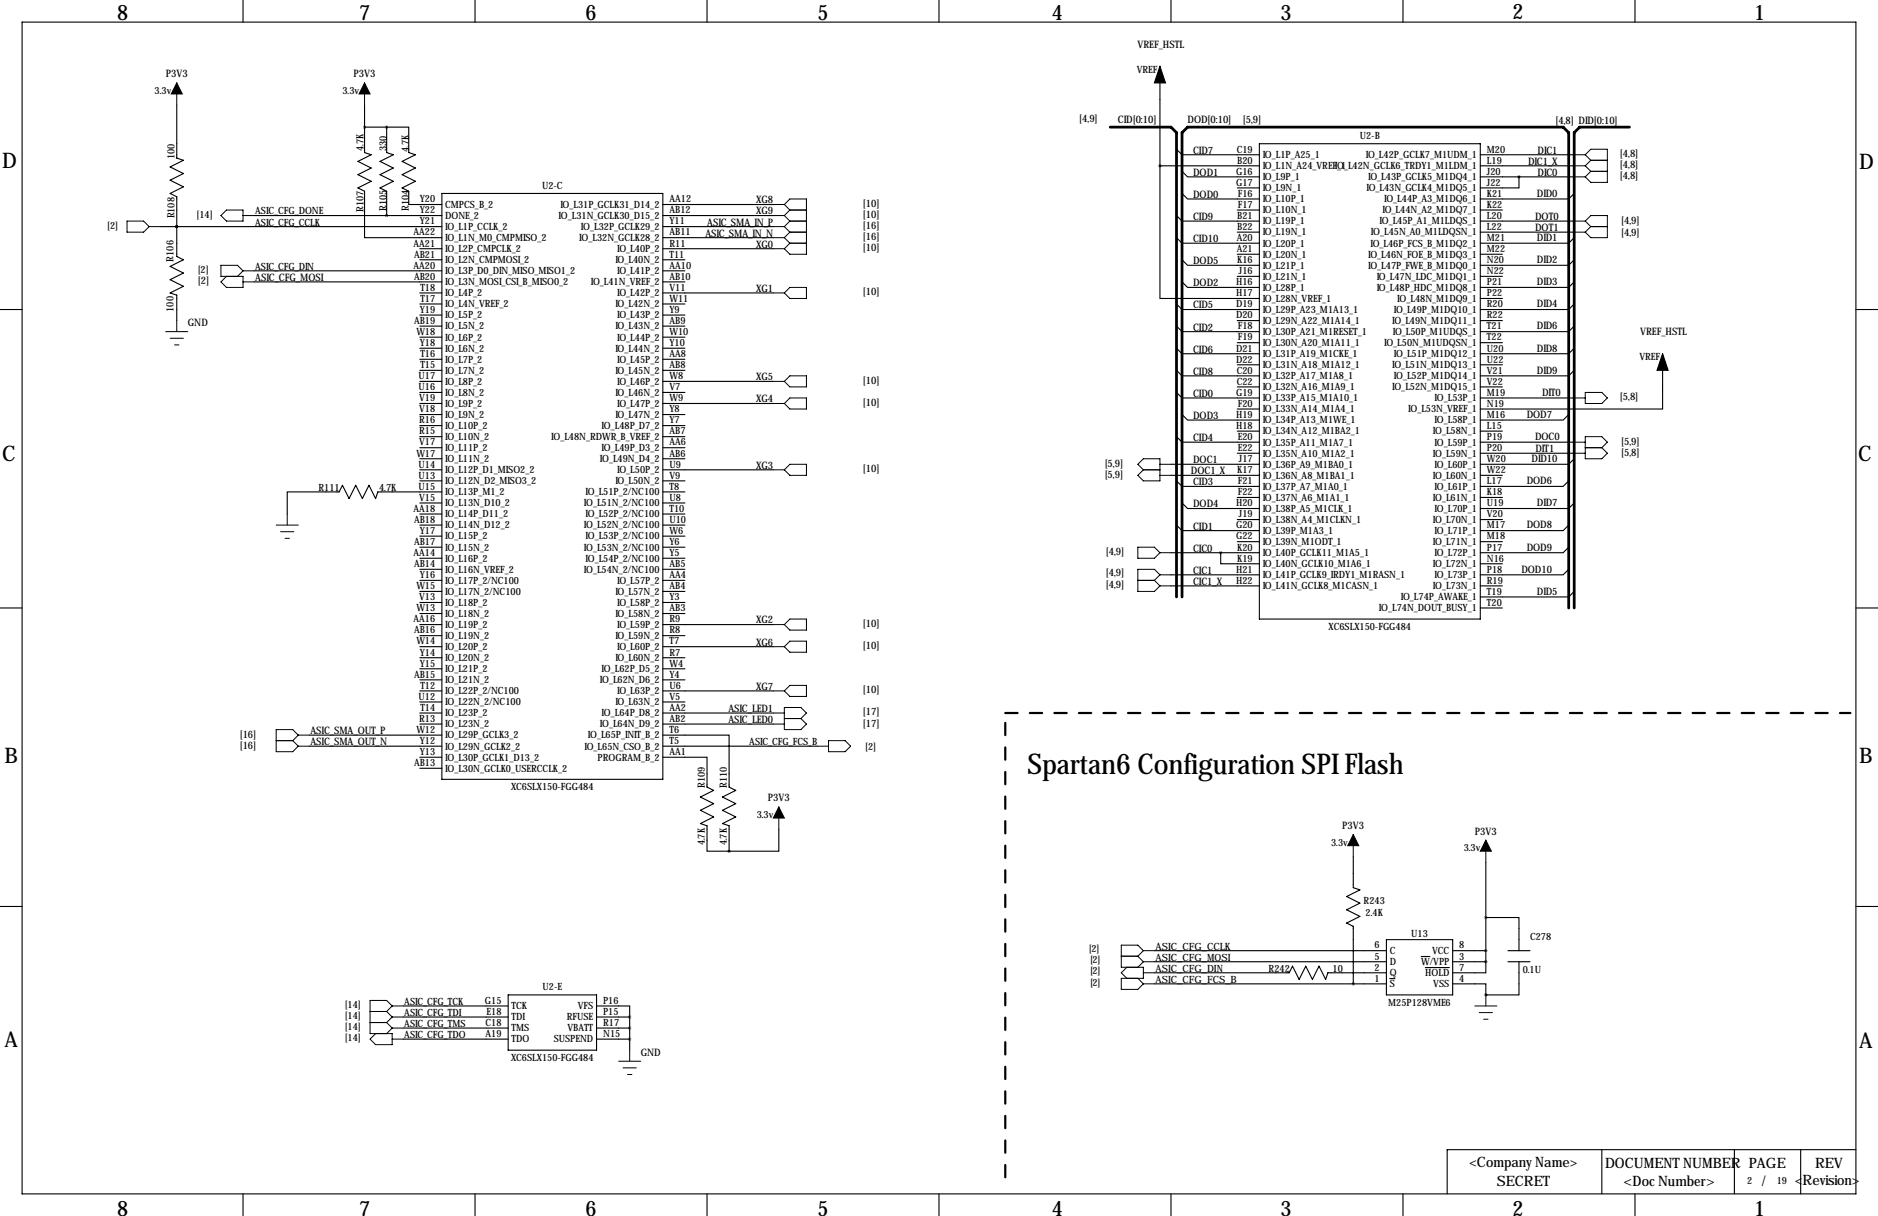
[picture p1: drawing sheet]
<svg xmlns="http://www.w3.org/2000/svg" width="432mm" height="279mm" viewBox="0 0 432 279" stroke-linecap="round" stroke-linejoin="round" font-family="sans-serif">
<defs><g id="words">
<text font-size="6.6" x="236.2" y="177.8">Spartan6 Configuration SPI Flash</text>
<g font-size="4.9">
<text x="26.9" y="4.6">8</text>
<text x="82.5" y="4.6">7</text>
<text x="134.6" y="4.6">6</text>
<text x="188" y="4.6">5</text>
<text x="241.8" y="4.6">4</text>
<text x="294.4" y="4.6">3</text>
<text x="347.7" y="4.3">2</text>
<text x="403.4" y="4.6">1</text>
<text x=".5" y="38.6">D</text>
<text x="427.5" y="38.9">D</text>
<text x=".5" y="105.9">C</text>
<text x="427.2" y="105.9">C</text>
<text x="1" y="175.3">B</text>
<text x="427.5" y="175.3">B</text>
<text x="1" y="240.5">A</text>
<text x="427.5" y="240.8">A</text>
<text x="26.9" y="279.3">8</text>
<text x="82.5" y="279.3">7</text>
<text x="134.6" y="279.3">6</text>
<text x="188" y="279.3">5</text>
<text x="241.8" y="279.3">4</text>
<text x="294.4" y="279.3">3</text>
<text x="347.7" y="279.3">2</text>
<text x="403.4" y="279.3">1</text>
</g>
<g font-size="3.3">
<text x="337.9" y="268.1">&lt;Company Name&gt;</text>
<text x="369.1" y="268.5">DOCUMENT NUMBER PAGE</text>
<text x="417.3" y="268.5">REV</text>
<text x="344.2" y="272.5">SECRET</text>
<text x="373.3" y="272.5">&lt;Doc Number&gt;</text>
<text x="405.1" y="272.5">/</text>
<text x="412.7" y="272.4">&lt;Revision&gt;</text>
</g>
<g font-size="2.4">
<text x="261.5" y="11">VREF_HSTL</text>
<text x="38.1" y="17.8">P3V3</text>
<text x="81.3" y="17.8">P3V3</text>
<text x="248.2" y="27.9">[4,9]</text>
<text x="257" y="28.2">CID[0:10]</text>
<text x="273" y="28.2">DOD[0:10]</text>
<text x="285.7" y="28.2">[5,9]</text>
<text x="357.6" y="28.4">[4,8] DID[0:10]</text>
<text x="274.3" y="35.3">CID7</text>
<text x="353.5" y="35.3">DIC1</text>
<text x="274.3" y="40.4">DOD1</text>
<text x="351.3" y="37.8">DIC1_X</text>
<text x="353.5" y="40.4">DIC0</text>
<text x="372.5" y="36.1">[4,8]</text>
<text x="372.5" y="38.7">[4,8]</text>
<text x="372.5" y="41.2">[4,8]</text>
<text x="173.9" y="46.7">XG8</text>
<text x="198.4" y="47.6">[10]</text>
<text x="274.3" y="45.5">DOD0</text>
<text x="353.4" y="45.2">DID0</text>
<text x="162.6" y="51.8">ASIC_SMA_IN_P</text>
<text x="173.9" y="49.3">XG9</text>
<text x="198.4" y="50.1">[10]</text>
<text x="198.4" y="52.6">[16]</text>
<text x="274.3" y="50.5">CID9</text>
<text x="353" y="53.1">DOT1</text>
<text x="353" y="50.5">DOT0</text>
<text x="372.7" y="51.4">[4,9]</text>
<text x="162.2" y="54.4">ASIC_SMA_IN_N</text>
<text x="173.9" y="56.9">XG0</text>
<text x="198.4" y="55.2">[16]</text>
<text x="198.4" y="57.7">[10]</text>
<text x="274.3" y="55.6">CID10</text>
<text x="353.4" y="55.4">DID1</text>
<text x="372.7" y="54.2">[4,9]</text>
<text x="45.5" y="65.3">[2]</text>
<text x="58.7" y="64.5">ASIC_CFG_MOSI</text>
<text x="274.3" y="65.8">DOD2</text>
<text x="274.3" y="60.7">DOD5</text>
<text x="353.4" y="60.5">DID2</text>
<text x="353.4" y="65.5">DID3</text>
<text x="173.9" y="67.1">XG1</text>
<text x="198.4" y="67.9">[10]</text>
<text x="274.3" y="70.9">CID5</text>
<text x="353.4" y="70.6">DID4</text>
<text x="43.2" y="74.9">GND</text>
<text x="274.3" y="75.9">CID2</text>
<text x="353.4" y="75.7">DID6</text>
<text x="377.1" y="77">VREF_HSTL</text>
<text x="274.3" y="81">CID6</text>
<text x="353.4" y="80.8">DID8</text>
<text x="173.9" y="87.4">XG5</text>
<text x="198.4" y="88.2">[10]</text>
<text x="274.3" y="86.1">CID8</text>
<text x="353.4" y="85.9">DID9</text>
<text x="173.9" y="92.5">XG4</text>
<text x="198.4" y="93.3">[10]</text>
<text x="274.3" y="91.2">CID0</text>
<text x="354.6" y="90.9">DIT0</text>
<text x="372.5" y="92">[5,8]</text>
<text x="274.3" y="96.3">DOD3</text>
<text x="274.3" y="101.3">CID4</text>
<text x="351" y="96">DOD7</text>
<text x="352.9" y="101.1">DOC0</text>
<text x="173.9" y="107.7">XG3</text>
<text x="254" y="107.2">[5,9]</text>
<text x="274.3" y="106.4">DOC1</text>
<text x="352.2" y="106.2">DID10</text>
<text x="353" y="103.9">DIT1</text>
<text x="372.7" y="102.2">[5,9]</text>
<text x="372.7" y="104.7">[5,8]</text>
<text x="198.4" y="108.5">[10]</text>
<text x="254" y="109.8">[5,9]</text>
<text x="273.8" y="109">DOC1_X</text>
<text x="274.3" y="111.5">CID3</text>
<text x="351" y="111.3">DOD6</text>
<text x="274.3" y="116.6">DOD4</text>
<text x="353.4" y="116.3">DID7</text>
<text x="274.3" y="121.7">CID1</text>
<text x="351" y="121.4">DOD8</text>
<text x="254.3" y="127.6">[4,9]</text>
<text x="274.3" y="131.8">CIC1</text>
<text x="274.3" y="126.7">CIC0</text>
<text x="349.8" y="131.6">DOD10</text>
<text x="351" y="126.5">DOD9</text>
<text x="254.3" y="132.4">[4,9]</text>
<text x="254.3" y="135.2">[4,9]</text>
<text x="274.3" y="134.4">CIC1_X</text>
<text x="353.4" y="136.7">DID5</text>
<text x="173.9" y="143.3">XG2</text>
<text x="173.9" y="148.3">XG6</text>
<text x="198.4" y="144.1">[10]</text>
<text x="198.4" y="149.2">[10]</text>
<text x="173.9" y="158.5">XG7</text>
<text x="198.4" y="159.3">[10]</text>
<text x="167.5" y="163.6">ASIC_LED1</text>
<text x="167.5" y="166.1">ASIC_LED0</text>
<text x="198.4" y="164.4">[17]</text>
<text x="198.4" y="166.9">[17]</text>
<text x="55.1" y="169.5">[16]</text>
<text x="55.1" y="172">[16]</text>
<text x="71.4" y="168.7">ASIC_SMA_OUT_P</text>
<text x="71.4" y="171.2">ASIC_SMA_OUT_N</text>
<text x="176.6" y="184.1">P3V3</text>
<text x="308.6" y="190.5">P3V3</text>
<text x="339.1" y="191.8">P3V3</text>
<text x="147.3" y="242.6">GND</text>
</g>
<g font-size="2.3">
<text x="261.4" y="16.8">VREF</text>
<text x="35.6" y="21.6">3.3v</text>
<text x="78.7" y="21.6">3.3v</text>
<text x="83.6" y="34.7" transform="rotate(-90 83.6 34.7)">4.7K</text>
<text x="88.9" y="34.8" transform="rotate(-90 88.9 34.8)">330</text>
<text x="94" y="35" transform="rotate(-90 94 35)">4.7K</text>
<text x="284.3" y="35.1">C19</text>
<text x="312.7" y="32">U2-B</text>
<text x="341.9" y="35.1">M20</text>
<text x="40.1" y="36.6" transform="rotate(-90 40.1 36.6)">100</text>
<text x="284.2" y="40.1">G16</text>
<text x="284.5" y="37.6">B20</text>
<text x="290.3" y="36.3">IO_L1P_A25_1</text>
<text x="290.3" y="38.9">IO_L1N_A24_VREF_1</text>
<text x="290.3" y="41.4">IO_L9P_1</text>
<text x="306.9" y="38.9">IO_L42N_GCLK6_TRDY1_M1LDM_1</text>
<text x="314" y="36.3">IO_L42P_GCLK7_M1UDM_1</text>
<text x="314.6" y="41.4">IO_L43P_GCLK5_M1DQ4_1</text>
<text x="341.9" y="37.6">L19</text>
<text x="341.9" y="40.1">J20</text>
<text x="96.5" y="46.5">Y20</text>
<text x="102.4" y="47.8">CMPCS_B_2</text>
<text x="124.6" y="43.4">U2-C</text>
<text x="128.8" y="47.8">IO_L31P_GCLK31_D14_2</text>
<text x="153.9" y="46.5">AA12</text>
<text x="284.2" y="42.7">G17</text>
<text x="284.6" y="45.2">F16</text>
<text x="284.6" y="47.8">F17</text>
<text x="290.3" y="43.9">IO_L9N_1</text>
<text x="290.3" y="46.5">IO_L10P_1</text>
<text x="314.2" y="43.9">IO_L43N_GCLK4_M1DQ5_1</text>
<text x="318.2" y="46.5">IO_L44P_A3_M1DQ6_1</text>
<text x="341.9" y="42.7">J22</text>
<text x="341.9" y="45.2">K21</text>
<text x="341.9" y="47.8">K22</text>
<text x="24.6" y="52.6">[2]</text>
<text x="40.1" y="50.2" transform="rotate(-90 40.1 50.2)">R108</text>
<text x="45.2" y="50">[14]</text>
<text x="58.7" y="51.8">ASIC_CFG_CCLK</text>
<text x="58.7" y="49.3">ASIC_CFG_DONE</text>
<text x="83.6" y="48.7" transform="rotate(-90 83.6 48.7)">R107</text>
<text x="88.9" y="48.4" transform="rotate(-90 88.9 48.4)">R105</text>
<text x="94" y="48.4" transform="rotate(-90 94 48.4)">R104</text>
<text x="96.5" y="49">Y22</text>
<text x="96.5" y="51.6">Y21</text>
<text x="102.4" y="50.3">DONE_2</text>
<text x="102.4" y="52.8">IO_L1P_CCLK_2</text>
<text x="128.4" y="50.3">IO_L31N_GCLK30_D15_2</text>
<text x="133.6" y="52.8">IO_L32P_GCLK29_2</text>
<text x="153.9" y="49">AB12</text>
<text x="153.9" y="51.6">Y11</text>
<text x="284.5" y="50.3">B21</text>
<text x="284.5" y="52.8">B22</text>
<text x="290.3" y="49">IO_L10N_1</text>
<text x="290.3" y="51.6">IO_L19P_1</text>
<text x="317.2" y="51.6">IO_L45P_A1_M1LDQS_1</text>
<text x="317.9" y="49">IO_L44N_A2_M1DQ7_1</text>
<text x="341.9" y="50.3">L20</text>
<text x="341.9" y="52.8">L22</text>
<text x="95.1" y="54.1">AA22</text>
<text x="95.1" y="56.6">AA21</text>
<text x="95.2" y="59.2">AB21</text>
<text x="102.4" y="55.4">IO_L1N_M0_CMPMISO_2</text>
<text x="102.4" y="57.9">IO_L2P_CMPCLK_2</text>
<text x="133.2" y="55.4">IO_L32N_GCLK28_2</text>
<text x="141.9" y="57.9">IO_L40P_2</text>
<text x="153.9" y="54.1">AB11</text>
<text x="153.9" y="56.6">R11</text>
<text x="153.9" y="59.2">T11</text>
<text x="284.3" y="55.4">A20</text>
<text x="284.3" y="57.9">A21</text>
<text x="290.3" y="54.1">IO_L19N_1</text>
<text x="290.3" y="56.6">IO_L20P_1</text>
<text x="290.3" y="59.2">IO_L20N_1</text>
<text x="314.6" y="59.2">IO_L46N_FOE_B_M1DQ3_1</text>
<text x="315.1" y="56.6">IO_L46P_FCS_B_M1DQ2_1</text>
<text x="315.2" y="54.1">IO_L45N_A0_M1LDQSN_1</text>
<text x="341.9" y="55.4">M21</text>
<text x="341.9" y="57.9">M22</text>
<text x="39.9" y="60.1" transform="rotate(-90 39.9 60.1)">R106</text>
<text x="45.5" y="62.7">[2]</text>
<text x="58.7" y="62">ASIC_CFG_DIN</text>
<text x="95.1" y="61.7">AA20</text>
<text x="95.2" y="64.3">AB20</text>
<text x="102.4" y="60.5">IO_L2N_CMPMOSI_2</text>
<text x="102.4" y="63">IO_L3P_D0_DIN_MISO_MISO1_2</text>
<text x="102.4" y="65.5">IO_L3N_MOSI_CSI_B_MISO0_2</text>
<text x="135.8" y="65.5">IO_L41N_VREF_2</text>
<text x="141.5" y="60.5">IO_L40N_2</text>
<text x="141.9" y="63">IO_L41P_2</text>
<text x="153.9" y="61.7">AA10</text>
<text x="153.9" y="64.3">AB10</text>
<text x="284.2" y="65.5">H16</text>
<text x="284.5" y="60.5">K16</text>
<text x="284.9" y="63">J16</text>
<text x="290.3" y="61.7">IO_L21P_1</text>
<text x="290.3" y="64.3">IO_L21N_1</text>
<text x="314.6" y="61.7">IO_L47P_FWE_B_M1DQ0_1</text>
<text x="316.5" y="64.3">IO_L47N_LDC_M1DQ1_1</text>
<text x="341.9" y="60.5">N20</text>
<text x="341.9" y="63">N22</text>
<text x="341.9" y="65.5">P21</text>
<text x="39.9" y="71.6" transform="rotate(-90 39.9 71.6)">100</text>
<text x="96.5" y="71.9">Y19</text>
<text x="96.6" y="66.8">T18</text>
<text x="96.6" y="69.3">T17</text>
<text x="102.4" y="68.1">IO_L4P_2</text>
<text x="102.4" y="70.6">IO_L4N_VREF_2</text>
<text x="141.5" y="70.6">IO_L42N_2</text>
<text x="141.9" y="68.1">IO_L42P_2</text>
<text x="153.9" y="66.8">V11</text>
<text x="153.9" y="69.3">W11</text>
<text x="153.9" y="71.9">Y9</text>
<text x="284.2" y="68.1">H17</text>
<text x="284.2" y="70.6">D19</text>
<text x="290.3" y="66.8">IO_L28P_1</text>
<text x="290.3" y="69.3">IO_L28N_VREF_1</text>
<text x="290.3" y="71.9">IO_L29P_A23_M1A13_1</text>
<text x="316.5" y="66.8">IO_L48P_HDC_M1DQ8_1</text>
<text x="320.5" y="71.9">IO_L49P_M1DQ10_1</text>
<text x="321.3" y="69.3">IO_L48N_M1DQ9_1</text>
<text x="341.9" y="68.1">P22</text>
<text x="341.9" y="70.6">R20</text>
<text x="95.2" y="74.4">AB19</text>
<text x="95.7" y="77">W18</text>
<text x="102.4" y="73.2">IO_L5P_2</text>
<text x="102.4" y="75.7">IO_L5N_2</text>
<text x="141.5" y="75.7">IO_L43N_2</text>
<text x="141.9" y="73.2">IO_L43P_2</text>
<text x="153.9" y="74.4">AB9</text>
<text x="153.9" y="77">W10</text>
<text x="284.2" y="73.2">D20</text>
<text x="284.6" y="75.7">F18</text>
<text x="290.3" y="74.4">IO_L29N_A22_M1A14_1</text>
<text x="290.3" y="77">IO_L30P_A21_M1RESET_1</text>
<text x="320.1" y="74.4">IO_L49N_M1DQ11_1</text>
<text x="320.2" y="77">IO_L50P_M1UDQS_1</text>
<text x="341.9" y="73.2">R22</text>
<text x="341.9" y="75.7">T21</text>
<text x="96.5" y="79.5">Y18</text>
<text x="96.6" y="82">T16</text>
<text x="102.4" y="78.2">IO_L6P_2</text>
<text x="102.4" y="80.8">IO_L6N_2</text>
<text x="102.4" y="83.3">IO_L7P_2</text>
<text x="141.5" y="80.8">IO_L44N_2</text>
<text x="141.9" y="78.2">IO_L44P_2</text>
<text x="141.9" y="83.3">IO_L45P_2</text>
<text x="153.9" y="79.5">Y10</text>
<text x="153.9" y="82">AA8</text>
<text x="284.2" y="80.8">D21</text>
<text x="284.2" y="83.3">D22</text>
<text x="284.6" y="78.2">F19</text>
<text x="290.3" y="79.5">IO_L30N_A20_M1A11_1</text>
<text x="290.3" y="82">IO_L31P_A19_M1CKE_1</text>
<text x="318.2" y="79.5">IO_L50N_M1UDQSN_1</text>
<text x="320.5" y="82">IO_L51P_M1DQ12_1</text>
<text x="341.9" y="78.2">T22</text>
<text x="341.9" y="80.8">U20</text>
<text x="341.9" y="83.3">U22</text>
<text x="376.9" y="82.8">VREF</text>
<text x="96.3" y="87.1">U17</text>
<text x="96.3" y="89.7">U16</text>
<text x="96.6" y="84.6">T15</text>
<text x="102.4" y="85.9">IO_L7N_2</text>
<text x="102.4" y="88.4">IO_L8P_2</text>
<text x="141.5" y="85.9">IO_L45N_2</text>
<text x="141.9" y="88.4">IO_L46P_2</text>
<text x="153.9" y="84.6">AB8</text>
<text x="153.9" y="87.1">W8</text>
<text x="153.9" y="89.7">V7</text>
<text x="284.3" y="85.9">C20</text>
<text x="284.3" y="88.4">C22</text>
<text x="290.3" y="84.6">IO_L31N_A18_M1A12_1</text>
<text x="290.3" y="87.1">IO_L32P_A17_M1A8_1</text>
<text x="290.3" y="89.7">IO_L32N_A16_M1A9_1</text>
<text x="320.1" y="84.6">IO_L51N_M1DQ13_1</text>
<text x="320.1" y="89.7">IO_L52N_M1DQ15_1</text>
<text x="320.5" y="87.1">IO_L52P_M1DQ14_1</text>
<text x="341.9" y="85.9">V21</text>
<text x="341.9" y="88.4">V22</text>
<text x="96.4" y="92.2">V19</text>
<text x="96.4" y="94.7">V18</text>
<text x="102.4" y="90.9">IO_L8N_2</text>
<text x="102.4" y="93.5">IO_L9P_2</text>
<text x="141.5" y="90.9">IO_L46N_2</text>
<text x="141.9" y="93.5">IO_L47P_2</text>
<text x="153.9" y="92.2">W9</text>
<text x="153.9" y="94.7">Y8</text>
<text x="284.2" y="90.9">G19</text>
<text x="284.6" y="93.5">F20</text>
<text x="290.3" y="92.2">IO_L33P_A15_M1A10_1</text>
<text x="290.3" y="94.7">IO_L33N_A14_M1A4_1</text>
<text x="323.8" y="94.7">IO_L53N_VREF_1</text>
<text x="329.8" y="92.2">IO_L53P_1</text>
<text x="341.9" y="90.9">M19</text>
<text x="341.9" y="93.5">N19</text>
<text x="96.4" y="97.3">R16</text>
<text x="96.4" y="99.8">R15</text>
<text x="102.4" y="96">IO_L9N_2</text>
<text x="102.4" y="98.6">IO_L10P_2</text>
<text x="102.4" y="101.1">IO_L10N_2</text>
<text x="126.7" y="101.1">IO_L48N_RDWR_B_VREF_2</text>
<text x="138.3" y="98.6">IO_L48P_D7_2</text>
<text x="141.5" y="96">IO_L47N_2</text>
<text x="153.9" y="97.3">Y7</text>
<text x="153.9" y="99.8">AB7</text>
<text x="284.2" y="96">H19</text>
<text x="284.2" y="98.6">H18</text>
<text x="284.6" y="101.1">E20</text>
<text x="290.3" y="97.3">IO_L34P_A13_M1WE_1</text>
<text x="290.3" y="99.8">IO_L34N_A12_M1BA2_1</text>
<text x="329.5" y="99.8">IO_L58N_1</text>
<text x="329.8" y="97.3">IO_L58P_1</text>
<text x="341.9" y="96">M16</text>
<text x="341.9" y="98.6">L15</text>
<text x="341.9" y="101.1">P19</text>
<text x="95.7" y="104.9">W17</text>
<text x="96.3" y="107.4">U14</text>
<text x="96.4" y="102.4">V17</text>
<text x="102.4" y="103.6">IO_L11P_2</text>
<text x="102.4" y="106.2">IO_L11N_2</text>
<text x="137.9" y="106.2">IO_L49N_D4_2</text>
<text x="138.3" y="103.6">IO_L49P_D3_2</text>
<text x="153.9" y="102.4">AA6</text>
<text x="153.9" y="104.9">AB6</text>
<text x="153.9" y="107.4">U9</text>
<text x="284.6" y="103.6">E22</text>
<text x="284.9" y="106.2">J17</text>
<text x="290.3" y="102.4">IO_L35P_A11_M1A7_1</text>
<text x="290.3" y="104.9">IO_L35N_A10_M1A2_1</text>
<text x="290.3" y="107.4">IO_L36P_A9_M1BA0_1</text>
<text x="329.5" y="104.9">IO_L59N_1</text>
<text x="329.8" y="102.4">IO_L59P_1</text>
<text x="329.8" y="107.4">IO_L60P_1</text>
<text x="341.9" y="103.6">P20</text>
<text x="341.9" y="106.2">W20</text>
<text x="73.3" y="112.8">R111</text>
<text x="87.2" y="112.8">4.7K</text>
<text x="96.3" y="110">U13</text>
<text x="96.3" y="112.5">U15</text>
<text x="102.4" y="108.7">IO_L12P_D1_MISO2_2</text>
<text x="102.4" y="111.3">IO_L12N_D2_MISO3_2</text>
<text x="102.4" y="113.8">IO_L13P_M1_2</text>
<text x="134.6" y="113.8">IO_L51P_2/NC100</text>
<text x="141.5" y="111.3">IO_L50N_2</text>
<text x="141.9" y="108.7">IO_L50P_2</text>
<text x="153.9" y="110">V9</text>
<text x="153.9" y="112.5">T8</text>
<text x="284.5" y="108.7">K17</text>
<text x="284.6" y="111.3">F21</text>
<text x="284.6" y="113.8">F22</text>
<text x="290.3" y="110">IO_L36N_A8_M1BA1_1</text>
<text x="290.3" y="112.5">IO_L37P_A7_M1A0_1</text>
<text x="329.5" y="110">IO_L60N_1</text>
<text x="329.8" y="112.5">IO_L61P_1</text>
<text x="341.9" y="108.7">W22</text>
<text x="341.9" y="111.3">L17</text>
<text x="341.9" y="113.8">K18</text>
<text x="95.1" y="117.6">AA18</text>
<text x="96.4" y="115.1">V15</text>
<text x="102.4" y="116.3">IO_L13N_D10_2</text>
<text x="102.4" y="118.9">IO_L14P_D11_2</text>
<text x="134.2" y="116.3">IO_L51N_2/NC100</text>
<text x="134.6" y="118.9">IO_L52P_2/NC100</text>
<text x="153.9" y="115.1">U8</text>
<text x="153.9" y="117.6">T10</text>
<text x="284.2" y="116.3">H20</text>
<text x="284.9" y="118.9">J19</text>
<text x="290.3" y="115.1">IO_L37N_A6_M1A1_1</text>
<text x="290.3" y="117.6">IO_L38P_A5_M1CLK_1</text>
<text x="329.5" y="115.1">IO_L61N_1</text>
<text x="329.8" y="117.6">IO_L70P_1</text>
<text x="341.9" y="116.3">U19</text>
<text x="341.9" y="118.9">V20</text>
<text x="95.2" y="120.1">AB18</text>
<text x="95.2" y="125.2">AB17</text>
<text x="96.5" y="122.7">Y17</text>
<text x="102.4" y="121.4">IO_L14N_D12_2</text>
<text x="102.4" y="124">IO_L15P_2</text>
<text x="134.2" y="121.4">IO_L52N_2/NC100</text>
<text x="134.6" y="124">IO_L53P_2/NC100</text>
<text x="153.9" y="120.1">U10</text>
<text x="153.9" y="122.7">W6</text>
<text x="153.9" y="125.2">Y6</text>
<text x="284.2" y="121.4">G20</text>
<text x="284.2" y="124">G22</text>
<text x="290.3" y="120.1">IO_L38N_A4_M1CLKN_1</text>
<text x="290.3" y="122.7">IO_L39P_M1A3_1</text>
<text x="290.3" y="125.2">IO_L39N_M1ODT_1</text>
<text x="329.5" y="120.1">IO_L70N_1</text>
<text x="329.5" y="125.2">IO_L71N_1</text>
<text x="329.8" y="122.7">IO_L71P_1</text>
<text x="341.9" y="121.4">M17</text>
<text x="341.9" y="124">M18</text>
<text x="95.1" y="127.8">AA14</text>
<text x="95.2" y="130.3">AB14</text>
<text x="102.4" y="126.5">IO_L15N_2</text>
<text x="102.4" y="129">IO_L16P_2</text>
<text x="102.4" y="131.6">IO_L16N_VREF_2</text>
<text x="134.2" y="126.5">IO_L53N_2/NC100</text>
<text x="134.2" y="131.6">IO_L54N_2/NC100</text>
<text x="134.6" y="129">IO_L54P_2/NC100</text>
<text x="153.9" y="127.8">Y5</text>
<text x="153.9" y="130.3">AB5</text>
<text x="284.2" y="131.6">H21</text>
<text x="284.5" y="126.5">K20</text>
<text x="284.5" y="129">K19</text>
<text x="290.3" y="127.8">IO_L40P_GCLK11_M1A5_1</text>
<text x="290.3" y="130.3">IO_L40N_GCLK10_M1A6_1</text>
<text x="329.5" y="130.3">IO_L72N_1</text>
<text x="329.8" y="127.8">IO_L72P_1</text>
<text x="341.9" y="126.5">P17</text>
<text x="341.9" y="129">N16</text>
<text x="341.9" y="131.6">P18</text>
<text x="95.7" y="135.4">W15</text>
<text x="96.4" y="137.9">V13</text>
<text x="96.5" y="132.8">Y16</text>
<text x="102.4" y="134.1">IO_L17P_2/NC100</text>
<text x="102.4" y="136.7">IO_L17N_2/NC100</text>
<text x="141.5" y="136.7">IO_L57N_2</text>
<text x="141.9" y="134.1">IO_L57P_2</text>
<text x="153.9" y="132.8">AA4</text>
<text x="153.9" y="135.4">AB4</text>
<text x="153.9" y="137.9">Y3</text>
<text x="284.2" y="134.1">H22</text>
<text x="290.3" y="132.8">IO_L41P_GCLK9_IRDY1_M1RASN_1</text>
<text x="290.3" y="135.4">IO_L41N_GCLK8_M1CASN_1</text>
<text x="322.1" y="137.9">IO_L74P_AWAKE_1</text>
<text x="329.5" y="135.4">IO_L73N_1</text>
<text x="329.8" y="132.8">IO_L73P_1</text>
<text x="341.9" y="134.1">R19</text>
<text x="341.9" y="136.7">T19</text>
<text x="95.1" y="143">AA16</text>
<text x="95.7" y="140.5">W13</text>
<text x="102.4" y="139.2">IO_L18P_2</text>
<text x="102.4" y="141.7">IO_L18N_2</text>
<text x="141.5" y="141.7">IO_L58N_2</text>
<text x="141.9" y="139.2">IO_L58P_2</text>
<text x="153.9" y="140.5">AB3</text>
<text x="153.9" y="143">R9</text>
<text x="317.1" y="140.5">IO_L74N_DOUT_BUSY_1</text>
<text x="341.9" y="139.2">T20</text>
<text x="95.2" y="145.5">AB16</text>
<text x="95.7" y="148.1">W14</text>
<text x="102.4" y="144.3">IO_L19P_2</text>
<text x="102.4" y="146.8">IO_L19N_2</text>
<text x="102.4" y="149.4">IO_L20P_2</text>
<text x="141.5" y="146.8">IO_L59N_2</text>
<text x="141.9" y="144.3">IO_L59P_2</text>
<text x="141.9" y="149.4">IO_L60P_2</text>
<text x="153.9" y="145.5">R8</text>
<text x="153.9" y="148.1">T7</text>
<text x="305.5" y="144.8">XC6SLX150-FGG484</text>
<text x="95.2" y="155.7">AB15</text>
<text x="96.5" y="150.6">Y14</text>
<text x="96.5" y="153.2">Y15</text>
<text x="102.4" y="151.9">IO_L20N_2</text>
<text x="102.4" y="154.4">IO_L21P_2</text>
<text x="138.3" y="154.4">IO_L62P_D5_2</text>
<text x="141.5" y="151.9">IO_L60N_2</text>
<text x="153.9" y="150.6">R7</text>
<text x="153.9" y="153.2">W4</text>
<text x="153.9" y="155.7">Y4</text>
<text x="96.3" y="160.8">U12</text>
<text x="96.6" y="158.2">T12</text>
<text x="102.4" y="157">IO_L21N_2</text>
<text x="102.4" y="159.5">IO_L22P_2/NC100</text>
<text x="137.9" y="157">IO_L62N_D6_2</text>
<text x="141.9" y="159.5">IO_L63P_2</text>
<text x="153.9" y="158.2">U6</text>
<text x="153.9" y="160.8">V5</text>
<text x="96.4" y="165.9">R13</text>
<text x="96.6" y="163.3">T14</text>
<text x="102.4" y="162.1">IO_L22N_2/NC100</text>
<text x="102.4" y="164.6">IO_L23P_2</text>
<text x="102.4" y="167.1">IO_L23N_2</text>
<text x="137.9" y="167.1">IO_L64N_D9_2</text>
<text x="138.3" y="164.6">IO_L64P_D8_2</text>
<text x="141.5" y="162.1">IO_L63N_2</text>
<text x="153.9" y="163.3">AA2</text>
<text x="153.9" y="165.9">AB2</text>
<text x="95.7" y="168.4">W12</text>
<text x="96.5" y="170.9">Y12</text>
<text x="96.5" y="173.5">Y13</text>
<text x="102.4" y="169.7">IO_L29P_GCLK3_2</text>
<text x="102.4" y="172.2">IO_L29N_GCLK2_2</text>
<text x="134.4" y="172.2">IO_L65N_CSO_B_2</text>
<text x="135.2" y="169.7">IO_L65P_INIT_B_2</text>
<text x="153.9" y="168.4">T6</text>
<text x="153.9" y="170.9">T5</text>
<text x="153.9" y="173.5">AA1</text>
<text x="172.3" y="171.2">ASIC_CFG_FCS_B</text>
<text x="198.9" y="172.2">[2]</text>
<text x="95.2" y="176">AB13</text>
<text x="102.4" y="174.8">IO_L30P_GCLK1_D13_2</text>
<text x="102.4" y="177.3">IO_L30N_GCLK0_USERCCLK_2</text>
<text x="137.4" y="174.8">PROGRAM_B_2</text>
<text x="117.5" y="181.6">XC6SLX150-FGG484</text>
<text x="162.1" y="181" transform="rotate(-90 162.1 181)">R109</text>
<text x="167.1" y="181" transform="rotate(-90 167.1 181)">R110</text>
<text x="174" y="188">3.3v</text>
<text x="162.1" y="194.3" transform="rotate(-90 162.1 194.3)">4.7K</text>
<text x="167.1" y="194.3" transform="rotate(-90 167.1 194.3)">4.7K</text>
<text x="306.1" y="194.3">3.3v</text>
<text x="336.5" y="195.6">3.3v</text>
<text x="313.5" y="207.8">R243</text>
<text x="314" y="210.6">2.4K</text>
<text x="324.5" y="215.4">U13</text>
<text x="351.8" y="215.9">C278</text>
<text x="250.4" y="218.7">[2]</text>
<text x="250.7" y="221.2">[2]</text>
<text x="265.7" y="218.2">ASIC_CFG_CCLK</text>
<text x="265.7" y="220.7">ASIC_CFG_MOSI</text>
<text x="316.1" y="217.9">6</text>
<text x="316.1" y="220.5">5</text>
<text x="319.5" y="219.2">C</text>
<text x="319.5" y="221.7">D</text>
<text x="326.8" y="221.7">W/VPP</text>
<text x="329.3" y="219.2">VCC</text>
<text x="335.5" y="217.9">8</text>
<text x="335.5" y="220.5">3</text>
<text x="124.8" y="227.6">U2-E</text>
<text x="250.7" y="223.8">[2]</text>
<text x="250.7" y="226.6">[2]</text>
<text x="265.7" y="223.3">ASIC_CFG_DIN</text>
<text x="265.7" y="225.8">ASIC_CFG_FCS_B</text>
<text x="291.7" y="223.3">R242</text>
<text x="306.4" y="223.3">10</text>
<text x="316.1" y="223">2</text>
<text x="316.1" y="225.6">1</text>
<text x="319.5" y="224.3">Q</text>
<text x="319.5" y="226.8">S</text>
<text x="327.7" y="224.3">HOLD</text>
<text x="329.6" y="226.8">VSS</text>
<text x="335.5" y="223">7</text>
<text x="335.5" y="225.6">4</text>
<text x="350.1" y="223.5">0.1U</text>
<text x="79.2" y="231.7">[14]</text>
<text x="93" y="230.9">ASIC_CFG_TCK</text>
<text x="93" y="233.4">ASIC_CFG_TDI</text>
<text x="111.5" y="230.6">G15</text>
<text x="111.9" y="233.2">E18</text>
<text x="117.6" y="231.9">TCK</text>
<text x="132.8" y="231.9">VFS</text>
<text x="138.7" y="230.6">P16</text>
<text x="138.7" y="233.2">P15</text>
<text x="319.2" y="231.1">M25P128VME6</text>
<text x="79.2" y="234.2">[14]</text>
<text x="79.2" y="236.7">[14]</text>
<text x="79.2" y="239.3">[14]</text>
<text x="93" y="236">ASIC_CFG_TMS</text>
<text x="93" y="238.5">ASIC_CFG_TDO</text>
<text x="111.6" y="235.7">C18</text>
<text x="111.6" y="238.3">A19</text>
<text x="117.6" y="234.4">TDI</text>
<text x="117.6" y="237">TMS</text>
<text x="117.6" y="239.5">TDO</text>
<text x="127.3" y="239.5">SUSPEND</text>
<text x="130.3" y="234.4">RFUSE</text>
<text x="130.5" y="237">VBATT</text>
<text x="138.7" y="235.7">R17</text>
<text x="138.7" y="238.3">N15</text>
<text x="117.5" y="243.8">XC6SLX150-FGG484</text>
<text x="401.7" y="272">2</text>
<text x="408.5" y="272">19</text>
</g>
</g></defs>
<g fill="none" stroke="#000" stroke-width=".25">
<path d="M5.1 5.1h421.6v269.2h-421.6zM55.9 0v5.1M109.2 0v5.1M162.6 0v5.1M215.9 0v5.1M266.7 15.2v22.9M269.2 0v5.1M322.6 0v5.1M375.9 0v5.1M40.6 24.1v12.2l1.6 .5-3.1 1.6 3.1 1.5-3.1 1.5 3.1 1.5-3.1 1.5 1.5 .8v13.7l1.6 .8-3.1 1.5 3.1 1.5-3.1 1.6 3.1 1.5-3.1 1.5 1.5 .5v5.9M83.8 24.1v11l1.5 .5-3 1.5 3 1.5-3 1.5 3 1.6-3 1.5 1.5 .7v10.7h17.8M83.8 29.2h5.1"/>
<path d="M88.9 29.2h5.1v5.9l1.5 .5-3 1.5 3 1.5-3 1.5 3 1.6-3 1.5 1.5 .7v3.1h7.6M88.9 29.2v5.9l1.5 .5-3 1.5 3 1.5-3 1.5 3 1.6-3 1.5 1.5 .7v5.6M266.7 38.1v30.5h22.9M266.7 38.1h22.9M270.5 34.3l1.3 1.3h17.8M271.8 39.4l1.2 1.2h16.6M289.6 33h50.8v109.2h-50.8zM340.4 35.6h21.5M340.4 38.1h21.5M36.8 52.1h64.8M40.6 52.1h.1M58.4 49.5h43.2"/>
<path d="M96.5 57.2h5.1M96.5 59.7h5.1M101.6 44.4h50.8v134.7h-50.8zM152.4 47h25.4M152.4 49.5h25.4M152.4 52.1h25.4M152.4 54.6h25.4M152.4 57.2h25.4M152.4 59.7h5.1M270.5 49.5l1.3 1.3h17.8M270.5 54.6l1.3 1.3h17.8M271.8 44.4l1.2 1.3h16.6"/>
<path d="M271.8 59.7l1.2 1.3h16.6M284.5 43.2h5.1M284.5 48.3h5.1M284.5 53.3h5.1M284.5 58.4h5.1M340.4 40.6h21.5M340.4 48.3h5M340.4 50.8h21.5M340.4 53.3h21.5M340.4 58.4h5M349.2 40.6v2.6h-8.8M361.9 44.4l-1.2 1.3h-20.3"/>
<path d="M361.9 54.6l-1.2 1.3h-20.3M361.9 59.7l-1.2 1.3h-20.3M0 71.1h5.1M58.4 62.2h43.2M58.4 64.8h43.2M96.5 67.3h5.1M96.5 69.8h5.1M96.5 72.4h5.1M96.5 74.9h5.1M96.5 77.5h5.1M152.4 62.2h5.1M152.4 64.8h5.1"/>
<path d="M152.4 67.3h25.4M152.4 69.8h5.1M152.4 72.4h5.1M152.4 74.9h5.1M152.4 77.5h5.1M270.5 74.9l1.3 1.3h17.8M270.5 69.8l1.3 1.3h17.8M271.8 64.8l1.2 1.2h16.6M284.5 63.5h5.1M284.5 73.7h5.1M284.5 78.7h5.1M340.4 63.5h5"/>
<path d="M340.4 68.6h5M340.4 73.7h5M340.4 78.7h5M361.9 64.8l-1.2 1.2h-20.3M361.9 69.8l-1.2 1.3h-20.3M361.9 74.9l-1.2 1.3h-20.3M426.7 71.1h5.1M96.5 80h5.1M96.5 82.5h5.1M96.5 85.1h5.1M96.5 87.6h5.1M96.5 90.2h5.1"/>
<path d="M96.5 92.7h5.1M96.5 95.2h5.1M96.5 97.8h5.1M152.4 80h5.1M152.4 82.5h5.1M152.4 85.1h5.1M152.4 87.6h25.4M152.4 90.2h5.1M152.4 92.7h25.4M152.4 95.2h5.1M152.4 97.8h5.1M270.5 90.2l1.3 1.2h17.8"/>
<path d="M270.5 80l1.3 1.3h17.8M270.5 85.1l1.3 1.3h17.8M271.8 95.2l1.2 1.3h16.6M284.5 83.8h5.1M284.5 88.9h5.1M284.5 94h5.1M284.5 99.1h5.1M340.4 83.8h5M340.4 88.9h5M340.4 91.4h21.5M340.4 99.1h5M360.7 95.2l-1.3 1.3h-19"/>
<path d="M361.9 80l-1.2 1.3h-20.3M361.9 85.1l-1.2 1.3h-20.3M382.3 81.3v12.7h-41.9M96.5 100.3h5.1M96.5 102.9h5.1M96.5 105.4h5.1M96.5 107.9h5.1M96.5 110.5h5.1M96.5 115.6h5.1M96.5 118.1h5.1M101.6 113h-14.7l-.5 1.6-1.6-3.1-1.5 3.1-1.5-3.1-1.5 3.1-1.6-3.1-.7 1.5h-12v5.1M152.4 100.3h5.1"/>
<path d="M152.4 102.9h5.1M152.4 105.4h5.1M152.4 107.9h25.4M152.4 110.5h5.1M152.4 113h5.1M152.4 115.6h5.1M152.4 118.1h5.1M269.2 106.7h20.4M269.2 109.2h20.4M270.5 110.5l1.3 1.3h17.8M270.5 100.3l1.3 1.3h17.8M271.8 115.6l1.2 1.2h16.6"/>
<path d="M284.5 104.1h5.1M284.5 114.3h5.1M284.5 119.4h5.1M340.4 101.6h21.5M340.4 104.1h21.5M340.4 109.2h5M340.4 114.3h5M340.4 119.4h5M360.7 110.5l-1.3 1.3h-19M361.9 115.6l-1.2 1.2h-20.3M361.9 105.4l-1.2 1.3h-20.3M0 139.7h5.1"/>
<path d="M96.5 120.7h5.1M96.5 123.2h5.1M96.5 125.7h5.1M96.5 128.3h5.1M96.5 130.8h5.1M96.5 133.3h5.1M96.5 135.9h5.1M96.5 138.4h5.1M152.4 120.7h5.1M152.4 123.2h5.1M152.4 125.7h5.1M152.4 128.3h5.1"/>
<path d="M152.4 130.8h5.1M152.4 133.3h5.1M152.4 135.9h5.1M152.4 138.4h5.1M269.2 127h20.4M269.2 132.1h20.4M269.2 134.6h20.4M270.5 120.7l1.3 1.2h17.8M280.7 127v2.5h8.9M284.5 124.5h5.1M340.4 139.7h5M340.4 124.5h5"/>
<path d="M340.4 129.5h5M340.4 134.6h5M360.7 120.7l-1.3 1.2h-19M360.7 125.7l-1.3 1.3h-19M360.7 130.8l-1.3 1.3h-19M361.9 135.9l-1.2 1.3h-20.3M426.7 139.7h5.1M96.5 141h5.1M96.5 143.5h5.1M96.5 146h5.1M96.5 148.6h5.1M96.5 151.1h5.1"/>
<path d="M96.5 153.7h5.1M96.5 156.2h5.1M96.5 158.8h5.1M152.4 141h5.1M152.4 143.5h25.4M152.4 146h5.1M152.4 148.6h25.4M152.4 151.1h5.1M152.4 153.7h5.1M152.4 156.2h5.1M152.4 158.8h25.4M71.1 168.9h30.5"/>
<path d="M71.1 171.4h30.5M96.5 161.3h5.1M96.5 163.8h5.1M96.5 166.4h5.1M96.5 174h5.1M96.5 176.5h5.1M152.4 168.9h15.2v11.9l1.6 .8-3.1 1.5 3.1 1.6-3.1 1.5 3.1 1.5-3.1 1.5 1.5 .5v5.9M152.4 174h10.2v6.8l1.5 .8-3.1 1.5 3.1 1.6-3.1 1.5 3.1 1.5-3.1 1.5 1.6 .5v5.9h5M152.4 161.3h5.1M152.4 163.8h25.4M152.4 166.4h25.4M152.4 171.4h35.6"/>
<path d="M179.1 190.5v5.1h-11.5M311.1 196.8v7.2l1.6 .5-3.1 1.5 3.1 1.5-3.1 1.5 3.1 1.6-3.1 1.5 1.5 .8v13.2M341.6 198.1v22.9M0 208.3h5.1M265.4 218.4h53.4M318.8 215.9h15.2v12.7h-15.2zM326.8 219.8h2M334 218.4h7.6M341.6 210.8h7.6v7.6M346.7 218.4h5.1M426.7 208.3h5.1M92.7 231.1h24.1"/>
<path d="M92.7 233.7h24.1M92.7 236.2h24.1M92.7 238.8h24.1M116.8 228.6h20.4v12.7h-20.4zM137.2 231.1h7.6v2.6M137.2 233.7h7.6M137.2 236.2h7.6M137.2 238.8h7.6M144.8 233.7v7.6M265.4 221h53.4M265.4 223.5h31l.8-1.5 1.5 3 1.5-3 1.6 3 1.5-3 1.5 3 .5-1.5h13.5M265.4 226.1h53.4"/>
<path d="M319.5 224.9h1.2M327.7 222.3h5.5M334 226.1h7.6v2.5M334 221h7.6M341.6 221v2.5h-7.6M341.6 228.6h.1M346.7 221h5.1M349.2 221v7.6h-7.6M55.9 274.3v5.1M109.2 274.3v5.1M162.6 274.3v5.1M215.9 274.3v5.1"/>
<path d="M269.2 274.3v5.1M322.6 274.3v5.1M368.3 264.2v10.1M375.9 274.3v5.1M398.8 264.2v10.1M414 264.2v10.1M426.7 264.2h-94v10.1"/>
</g>
<path d="M231.1 163.8h194.3M231.1 270.5v-106.7" fill="none" stroke="#000" stroke-width=".51" stroke-dasharray="2.8 2.8"/>
<g fill="none" stroke="#000" stroke-width=".23">
<path d="M40.6 19.1v5M83.8 19.1v5M361.9 35.6h2.6M361.9 38.1h2.6M364.5 35.6l1.3 1.2M364.5 35.6l1.3-1.3h3.8v7.6h-3.8l-1.3-1.3M364.5 38.1l1.3 1.3M365.8 36.8h3.8M365.8 39.4h3.8M365.8 36.8l-1.3 1.3M365.8 39.4l-1.3 1.2M29.2 50.8h3.8l1.3 1.3-1.3 1.2h-3.8z"/>
<path d="M34.3 52.1h2.5M52.1 48.3h3.8v2.5h-3.8l-1.3-1.3zM55.9 49.5h2.5M177.8 52.1h2.5M177.8 49.5h2.5M177.8 47h2.5M177.8 54.6h2.5M177.8 57.2h2.5M180.3 47l1.3 1.3M180.3 47l1.3-1.3h3.8v12.7h-3.8l-1.3-1.2M180.3 49.5l1.3 1.3M180.3 52.1l1.3 1.2"/>
<path d="M180.3 54.6l1.3 1.3M181.6 50.8h3.8M181.6 53.3h3.8M181.6 48.3h3.8M181.6 48.3l-1.3 1.2M181.6 50.8l-1.3 1.3M181.6 55.9h3.8M181.6 53.3l-1.3 1.3M181.6 55.9l-1.3 1.3M361.9 50.8h2.6M361.9 53.3h2.6M361.9 40.6h2.6"/>
<path d="M364.5 50.8l1.3-1.3h3.8v5.1h-3.8l-1.3-1.3M364.5 50.8l1.3 1.3M365.8 52.1h3.8M365.8 52.1l-1.3 1.2M38.1 76.2h5.1M39.1 77.7h3.1M40.1 79.2h1M40.6 73.7v2.5M55.9 62.2h2.5M55.9 62.2l-1.3-1.2h-3.8v2.5h5.1v2.5h-3.8l-1.3-1.2 1.3-1.3M55.9 62.2l-1.3 1.3M55.9 64.8h2.5"/>
<path d="M177.8 67.3h2.5M180.3 67.3l1.3-1.3h3.8v2.6h-3.8zM177.8 92.7h2.5M177.8 87.6h2.5M180.3 92.7l1.3-1.3h3.8v2.6h-3.8zM181.6 86.4h3.8v2.5h-3.8l-1.3-1.3zM361.9 91.4h2.6M364.5 90.2h3.8l1.3 1.2-1.3 1.3h-3.8zM66 118.1v2.6M177.8 107.9h2.5M181.6 106.7h3.8v2.5h-3.8l-1.3-1.3zM261.6 106.7l1.3-1.3h3.8v5.1h-3.8l-1.3-1.3 1.3-1.3z"/>
<path d="M262.9 107.9h3.8M266.7 109.2h2.5M266.7 106.7h2.5M361.9 101.6h2.6M361.9 104.1h2.6M364.5 100.3h3.8l1.3 1.3-1.3 1.3 1.3 1.2-1.3 1.3h-3.8zM364.5 102.9h3.8M63.5 120.7h5.1M64.5 122.2h3.1M65.5 123.7h1M261.6 125.7h3.8l1.3 1.3-1.3 1.3h-3.8zM261.6 133.3h3.8"/>
<path d="M265.4 133.3l1.3 1.3M266.7 132.1h2.5M266.7 132.1l-1.3-1.3h-3.8v5.1h3.8l1.3-1.3M266.7 132.1l-1.3 1.2M266.7 134.6h2.5M266.7 127h2.5M177.8 143.5h2.5M177.8 148.6h2.5M177.8 158.8h2.5M180.3 143.5l1.3-1.3h3.8v2.6h-3.8zM181.6 157.5h3.8v2.5h-3.8l-1.3-1.2zM181.6 147.3h3.8v2.6h-3.8l-1.3-1.3z"/>
<path d="M63.5 170.2h3.8M67.3 170.2l1.3 1.2M68.6 171.4h2.5M68.6 168.9l-1.3-1.3h-3.8v5.1h3.8l1.3-1.3M68.6 168.9h2.5M68.6 168.9l-1.3 1.3M177.8 163.8h2.5M177.8 166.4h2.5M180.3 162.6h3.8l1.3 1.2-1.3 1.3 1.3 1.3-1.3 1.2h-3.8zM180.3 165.1h3.8M188 171.4h2.5M190.5 170.2h3.8l1.3 1.2-1.3 1.3h-3.8z"/>
<path d="M179.1 185.4v5.1M311.1 191.8v5M341.6 193v5.1M257.8 219.7h3.8M261.6 219.7l1.3 1.3M262.9 218.4h2.5M262.9 218.4l-1.3-1.2h-3.8v5h5.1v2.6h-5.1v2.5h3.8l1.3-1.2M262.9 218.4l-1.3 1.3M85.1 232.4h3.8M85.1 234.9h3.8M88.9 232.4l1.3 1.3M88.9 234.9l1.3 1.3"/>
<path d="M90.2 231.1h2.5M90.2 231.1l-1.3-1.2h-3.8v7.6h5.1v2.5h-3.8l-1.3-1.2 1.3-1.3M90.2 231.1l-1.3 1.3M90.2 233.7h2.5M90.2 233.7l-1.3 1.2M90.2 236.2h2.5M90.2 236.2l-1.3 1.3M90.2 238.8h2.5M259.1 222.2l-1.3 1.3 1.3 1.3M261.6 224.8l1.3 1.3M262.9 221h2.5M262.9 221l-1.3 1.2"/>
<path d="M262.9 223.5h2.5M262.9 226.1h2.5M339.1 231.1h5.1M340.1 232.7h3.1M341.1 234.2h1M341.6 228.6v2.5M142.2 243.8h5.1M143.3 245.4h3M144.3 246.9h1M144.8 241.3v2.5"/>
</g>
<path d="M40.6 19.1l1.3 2.5h-2.5zM83.8 19.1l1.3 2.5h-2.6zM179.1 185.4l1.2 2.6h-2.5zM311.1 191.8l1.3 2.5h-2.5zM341.6 193l1.3 2.6h-2.5z" fill="#000" stroke="#000" stroke-width=".23"/>
<path d="M266.7 15.2l1.3 3.9h-2.6zM382.3 81.3l1.2 3.8h-2.5z" fill="#000" stroke="#000" stroke-width=".25"/>
<path d="M311.1 226.1a.05 .05 0 0 0 .1 0 .05 .05 0 0 0-.1 0zM341.6 218.4a.05 .05 0 0 0 .1 0 .05 .05 0 0 0-.1 0zM341.6 221a.05 .05 0 0 0 .1 0 .05 .05 0 0 0-.1 0zM341.6 210.8a.05 .05 0 0 0 .1 0 .05 .05 0 0 0-.1 0zM341.6 228.6a.05 .05 0 0 0 .1 0 .05 .05 0 0 0-.1 0zM40.6 52.1a.05 .05 0 0 0 .1 0 .05 .05 0 0 0-.1 0zM40.6 52.1a.05 .05 0 0 0 .1 0 .05 .05 0 0 0-.1 0zM167.6 195.6a.05 .05 0 0 0 .1 0 .05 .05 0 0 0-.1 0zM349.2 40.6a.05 .05 0 0 0 .1 0 .05 .05 0 0 0-.1 0zM280.6 127a.05 .05 0 0 0 .1 0 .05 .05 0 0 0-.1 0z" fill="#000" stroke="#000" stroke-width=".63"/>
<path d="M255.3 29.2h13.9l1.3 1.3v106.7M374.6 29.2h-11.4l-1.3 1.3v109.2M271.8 137.2v-106.7l1.2-1.3h86.4l1.3 1.3v109.2" fill="none" stroke="#000" stroke-width=".63"/>
<use href="#words"/>
</svg>
